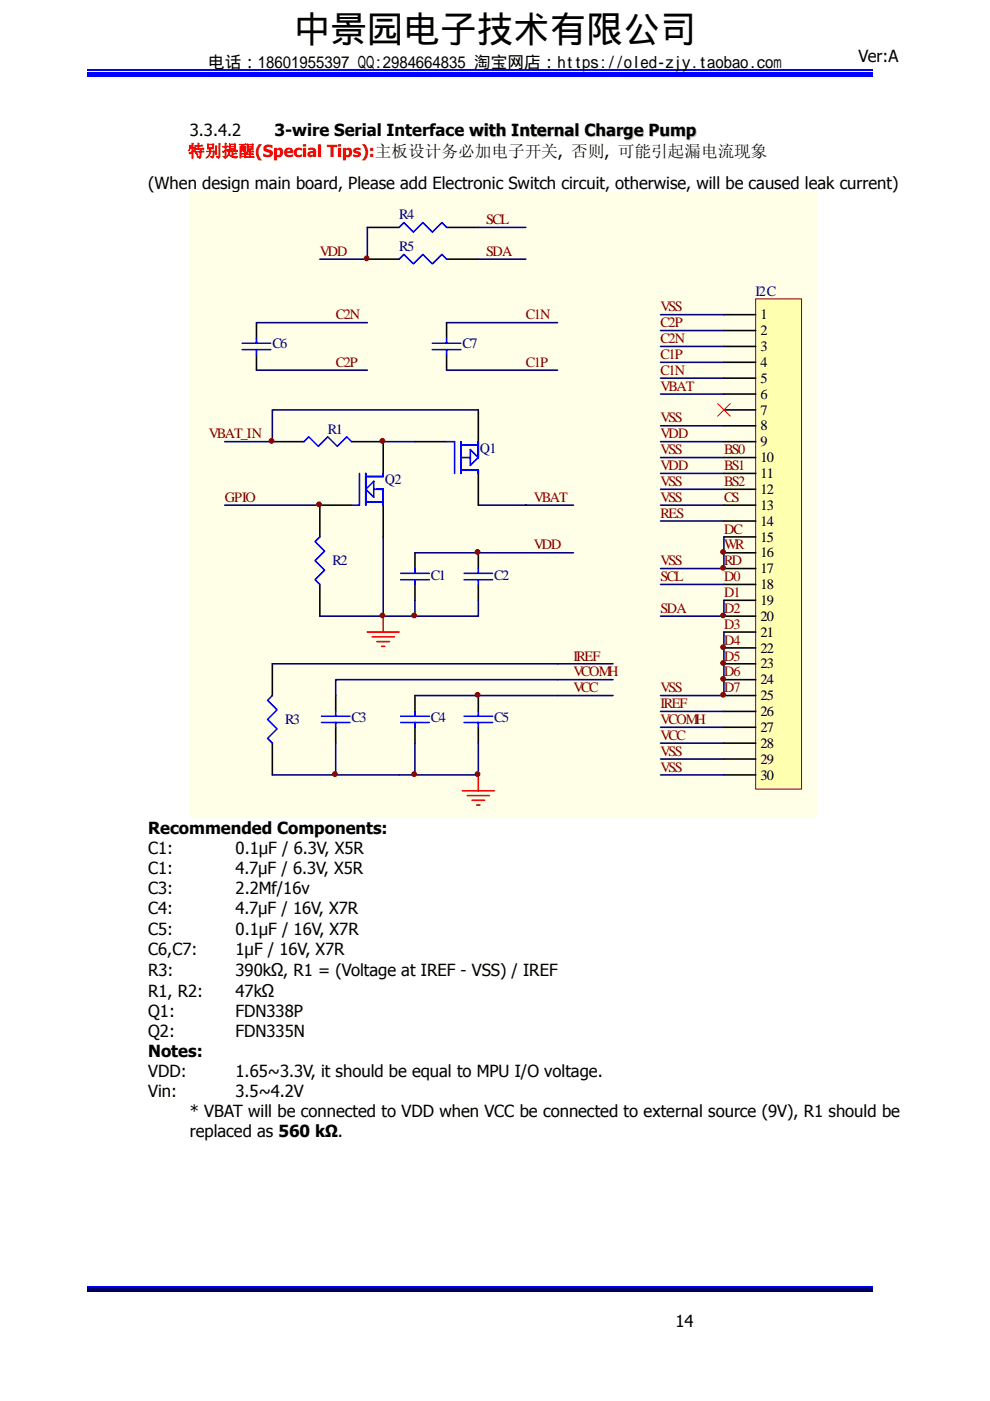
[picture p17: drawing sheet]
<svg xmlns="http://www.w3.org/2000/svg" width="210mm" height="297mm" viewBox="0 0 210 297" stroke-linecap="round" stroke-linejoin="round" font-family="sans-serif">
<defs><g id="words">
<text font-size="7.8" x="62.3" y="8.9">中景园电子技术有限公司</text>
<g font-size="3.5">
<text x="44.1" y="14.5">电话：18601955397 QQ:2984664835 淘宝网店：https://oled-zjy.taobao.com</text>
<text x="182.1" y="13.2">Ver:A</text>
<text x="40.3" y="28.9">3.3.4.2</text>
<text x="58.2" y="28.9">3-wire Serial Interface with Internal Charge Pump</text>
<text x="31.4" y="40">(When design main board, Please add Electronic Switch circuit, otherwise, will be caused leak current)</text>
<text x="31.4" y="176.9">Recommended Components:</text>
<text x="31.4" y="181.1">C1:</text>
<text x="31.4" y="185.4">C1:</text>
<text x="50" y="185.4">4.7μF / 6.3V, X5R</text>
<text x="50" y="181.1">0.1μF / 6.3V, X5R</text>
<text x="31.4" y="189.6">C3:</text>
<text x="50" y="189.6">2.2Μf/16v</text>
<text x="31.4" y="193.9">C4:</text>
<text x="50" y="193.9">4.7μF / 16V, X7R</text>
<text x="31.4" y="198.1">C5:</text>
<text x="31.4" y="202.4">C6,C7:</text>
<text x="50" y="202.4">1μF / 16V, X7R</text>
<text x="50" y="198.1">0.1μF / 16V, X7R</text>
<text x="31.4" y="206.8">R3:</text>
<text x="50" y="206.8">390kΩ, R1 = (Voltage at IREF - VSS) / IREF</text>
<text x="31.4" y="211.3">R1, R2:</text>
<text x="31.4" y="215.6">Q1:</text>
<text x="50" y="211.3">47kΩ</text>
<text x="50" y="215.6">FDN338P</text>
<text x="31.4" y="219.9">Q2:</text>
<text x="50" y="219.9">FDN335N</text>
<text x="31.4" y="224.1">Notes:</text>
<text x="31.4" y="228.4">VDD:</text>
<text x="31.4" y="232.6">Vin:</text>
<text x="50" y="232.6">3.5~4.2V</text>
<text x="50" y="228.4">1.65~3.3V, it should be equal to MPU I/O voltage.</text>
<text x="40.3" y="236.9">* VBAT will be connected to VDD when VCC be connected to external source (9V), R1 should be</text>
<text x="40.3" y="241.2">replaced as 560 kΩ.</text>
<text x="143.3" y="281.3">14</text>
</g>
<text font-size="3.5" fill="#f00" x="39.9" y="33.2">特别提醒(Special Tips):主板设计务必加电子开关, 否则, 可能引起漏电流现象</text>
<g font-size="3" fill="#000080">
<text x="84.6" y="46.5">R4</text>
<text x="84.6" y="53.2">R5</text>
<text x="160.3" y="62.7">I2C</text>
<text x="57.8" y="73.7">C6</text>
<text x="98.1" y="73.7">C7</text>
<text x="69.5" y="91.9">R1</text>
<text x="101.8" y="95.9">Q1</text>
<text x="81.6" y="102.7">Q2</text>
<text x="70.5" y="119.8">R2</text>
<text x="91.4" y="122.9">C1</text>
<text x="104.8" y="122.9">C2</text>
<text x="60.5" y="153.5">R3</text>
<text x="74.6" y="153.2">C3</text>
<text x="91.4" y="153.2">C4</text>
<text x="104.8" y="153.2">C5</text>
</g>
<g font-size="3" fill="#800000">
<text x="103.1" y="47.5">SCL</text>
<text x="67.8" y="54.2">VDD</text>
<text x="103.1" y="54.2">SDA</text>
<text x="71.2" y="67.7">C2N</text>
<text x="111.5" y="67.7">C1N</text>
<text x="140.1" y="69.4">C2P</text>
<text x="140.1" y="66">VSS</text>
<text x="71.2" y="77.8">C2P</text>
<text x="111.5" y="77.8">C1P</text>
<text x="140.1" y="72.7">C2N</text>
<text x="140.1" y="76.1">C1P</text>
<text x="140.1" y="79.5">C1N</text>
<text x="140.1" y="82.8">VBAT</text>
<text x="140.1" y="89.6">VSS</text>
<text x="44.3" y="92.9">VBAT_IN</text>
<text x="140.1" y="92.9">VDD</text>
<text x="140.1" y="96.3">VSS</text>
<text x="140.1" y="99.7">VDD</text>
<text x="153.6" y="96.3">BS0</text>
<text x="153.6" y="99.7">BS1</text>
<text x="47.7" y="106.4">GPIO</text>
<text x="113.2" y="106.4">VBAT</text>
<text x="140.1" y="103">VSS</text>
<text x="140.1" y="106.4">VSS</text>
<text x="153.6" y="106.4">CS</text>
<text x="153.6" y="103">BS2</text>
<text x="140.1" y="109.7">RES</text>
<text x="153.6" y="113.1">DC</text>
<text x="113.2" y="116.5">VDD</text>
<text x="140.1" y="119.8">VSS</text>
<text x="153.6" y="116.5">WR</text>
<text x="153.6" y="119.8">RD</text>
<text x="140.1" y="123.2">SCL</text>
<text x="153.6" y="123.2">D0</text>
<text x="140.1" y="129.9">SDA</text>
<text x="153.6" y="126.6">D1</text>
<text x="153.6" y="129.9">D2</text>
<text x="153.6" y="133.3">D3</text>
<text x="153.6" y="136.7">D4</text>
<text x="121.6" y="140">IREF</text>
<text x="121.6" y="143.4">VCOMH</text>
<text x="153.6" y="140">D5</text>
<text x="153.6" y="143.4">D6</text>
<text x="121.6" y="146.8">VCC</text>
<text x="140.1" y="146.8">VSS</text>
<text x="153.6" y="146.8">D7</text>
<text x="140.1" y="150.1">IREF</text>
<text x="140.1" y="153.5">VCOMH</text>
<text x="140.1" y="156.9">VCC</text>
<text x="140.1" y="160.2">VSS</text>
<text x="140.1" y="163.6">VSS</text>
</g>
<g font-size="3">
<text x="161.3" y="67.7">1</text>
<text x="161.3" y="71.1">2</text>
<text x="161.3" y="74.4">3</text>
<text x="161.3" y="77.8">4</text>
<text x="161.3" y="81.2">5</text>
<text x="161.3" y="84.5">6</text>
<text x="161.3" y="87.9">7</text>
<text x="161.3" y="91.2">8</text>
<text x="161.3" y="94.6">9</text>
<text x="161.3" y="98">10</text>
<text x="161.3" y="101.3">11</text>
<text x="161.3" y="104.7">12</text>
<text x="161.3" y="108.1">13</text>
<text x="161.3" y="111.4">14</text>
<text x="161.3" y="114.8">15</text>
<text x="161.3" y="118.2">16</text>
<text x="161.3" y="121.5">17</text>
<text x="161.3" y="124.9">18</text>
<text x="161.3" y="128.2">19</text>
<text x="161.3" y="131.6">20</text>
<text x="161.3" y="135">21</text>
<text x="161.3" y="138.3">22</text>
<text x="161.3" y="141.7">23</text>
<text x="161.3" y="145.1">24</text>
<text x="161.3" y="148.4">25</text>
<text x="161.3" y="151.8">26</text>
<text x="161.3" y="155.2">27</text>
<text x="161.3" y="158.5">28</text>
<text x="161.3" y="161.9">29</text>
<text x="161.3" y="165.3">30</text>
</g>
</g></defs>
<path d="M18.6 16.1h166.5" fill="none" stroke="#00f" stroke-width=".25"/>
<path d="M18.6 15.2h166.5v.5h-166.5z" fill="#00f"/>
<path d="M18.6 14.8h166.5M18.6 272.8h166.5" fill="none" stroke="#00f" stroke-width=".25"/>
<path d="M18.6 272.9h166.5v.8h-166.5z" fill="#00006b"/>
<path d="M18.6 273.8h166.5" fill="none" stroke="#005" stroke-width=".25"/>
<path d="M40.3 40.8h132.9v132.5h-132.9z" fill="#ffffe8"/>
<g fill="none" stroke="#000" stroke-width=".34">
<path d="M54.4 68.4v3.4M54.4 75.1v3.4M94.7 68.4v3.4M94.7 75.1v3.4M57.8 93.6h6.7M74.6 93.6h6.7v6.8M88 93.6h6.7M101.5 86.9v6.7M74.6 107.1h-6.8v6.7M81.3 107.1v6.7M88 117.2v3.3M101.5 100.4v6.7"/>
<path d="M101.5 117.2v3.3M67.8 123.9v6.7M88 123.9v3.4M101.5 123.9v3.4M57.8 140.7v6.8M57.8 157.6v6.7M71.2 147.5v3.3M71.2 154.2v3.4M88 147.5v3.3M88 154.2v3.4M101.5 147.5v3.3M101.5 154.2v3.4"/>
</g>
<g fill="none" stroke="#00f" stroke-width=".34">
<path d="M51.4 72.8h6M51.4 74.1h6M54.4 71.8v1M54.4 74.1v1M91.7 72.8h6M91.7 74.1h6M94.7 71.8v1M94.7 74.1v1M64.5 93.6l1-1 2 2 2-2 2 2 2.1-2 1 1M94.7 93.6h1.7v6.8M97.7 99.7h3.8v.7M97.7 93.6v6.8"/>
<path d="M97.7 94.3h3.8M97.7 97h2.1M99.8 95.3l1.7 1.7-1.7 1.7zM101.5 93.6v3.4M67.8 113.8l-1 1 2.1 2.1-2.1 2 2.1 2-2.1 2 1 1M76.2 100.4v6.7h-1.6M77.6 100.4v6.7M77.6 106.4h3.7M77.6 103.7l1.7-1.7v3.4zM79.3 103.7h2v3.4M81.3 100.4v.6h-3.7M85 122.9h6"/>
<path d="M85 121.6h6M88 120.5v1.1M88 122.9v1M98.4 122.9h6.1M98.4 121.6h6.1M101.5 120.5v1.1M101.5 122.9v1M57.8 147.5l-1.1 1 2.1 2-2.1 2 2.1 2-2.1 2 1.1 1.1M68.2 153.2h6M68.2 151.8h6M71.2 150.8v1M71.2 153.2v1"/>
<path d="M85 153.2h6M85 151.8h6M88 150.8v1M88 153.2v1M98.4 153.2h6.1M98.4 151.8h6.1M101.5 150.8v1M101.5 153.2v1"/>
</g>
<path d="M77.9 134h6.7M78.9 135h4.7M79.9 136h2.7M80.9 137h.7M81.3 130.6v3.4M98.1 167.7h6.7M99.1 168.7h4.7M100.1 169.7h2.7M101.1 170.7h.7M101.5 164.3v3.4" fill="none" stroke="#f00" stroke-width=".34"/>
<g fill="none" stroke="#000080" stroke-width=".34">
<path d="M54.4 68.4h23.5M54.4 78.5h23.5M94.7 68.4h23.6M94.7 78.5h23.6M81.3 93.6h6.7M101.5 86.9h-43.7v6.7h-10.1M47.7 107.1h20.1M81.3 113.8v16.8M88 117.2h33.6M101.5 107.1h20.1M67.8 130.6h13.5M88 127.3v3.3"/>
<path d="M101.5 127.3v3.3h-20.2M57.8 140.7h72.2M71.2 157.6v6.7M88 157.6v6.7M88 147.5h42M101.5 157.6v6.7h-43.7M130 144.1h-58.8v3.4"/>
</g>
<path d="M160.3 63.4h9.7v103.9h-9.7z" fill-rule="evenodd" fill="#ffffb0" stroke="#800000" stroke-width=".21"/>
<g fill="none" stroke="#000" stroke-width=".34">
<path d="M77.9 54.9h6.7M77.9 48.2h6.7M94.7 54.9h6.8M94.7 48.2h6.8M153.5 66.7h6.8M153.5 70.1h6.8M153.5 73.4h6.8M153.5 76.8h6.8M153.5 80.2h6.8M153.5 83.5h6.8M153.5 86.9h6.8M153.5 90.3h6.8"/>
<path d="M153.5 93.6h6.8M153.5 97h6.8M153.5 100.4h6.8M153.5 103.7h6.8M153.5 107.1h6.8M153.5 110.5h6.8M153.5 113.8h6.8M153.5 117.2h6.8M153.5 120.5h6.8M153.5 123.9h6.8M153.5 127.3h6.8M153.5 130.6h6.8"/>
<path d="M153.5 134h6.8M153.5 137.4h6.8M153.5 140.7h6.8M153.5 144.1h6.8M153.5 147.5h6.8M153.5 150.8h6.8M153.5 154.2h6.8M153.5 157.6h6.8M153.5 160.9h6.8M153.5 164.3h6.8"/>
</g>
<g fill="none" stroke="#000080" stroke-width=".34">
<path d="M77.9 48.2v6.7h-10.1M101.5 54.9h10M101.5 48.2h10M140.1 66.7h13.4M140.1 70.1h13.4M140.1 73.4h13.4M140.1 76.8h13.4M140.1 80.2h13.4M140.1 83.5h13.4M140.1 90.3h13.4M140.1 93.6h13.4M140.1 97h13.4"/>
<path d="M140.1 100.4h13.4M140.1 103.7h13.4M140.1 107.1h13.4M140.1 110.5h13.4M153.5 113.8v6.7h-13.4M140.1 123.9h13.4M153.5 127.3v3.3h-13.4M153.5 134v13.5h-13.4M140.1 150.8h13.4M140.1 154.2h13.4M140.1 157.6h13.4M140.1 160.9h13.4"/>
<path d="M140.1 164.3h13.4"/>
</g>
<path d="M152.2 85.6l2.7 2.6M154.9 85.6l-2.7 2.6" fill="none" stroke="#f00" stroke-width=".21"/>
<g fill="#800000" stroke="#800000" stroke-width=".21">
<circle cx="101.3" cy="147.3" r=".51"/>
<circle cx="101.3" cy="164.1" r=".51"/>
<circle cx="71" cy="164.1" r=".51"/>
<circle cx="87.8" cy="164.1" r=".51"/>
<circle cx="101.3" cy="117" r=".5"/>
<circle cx="67.7" cy="106.9" r=".51"/>
<circle cx="57.6" cy="93.5" r=".5"/>
<circle cx="81.1" cy="93.5" r=".51"/>
<circle cx="81.1" cy="130.5" r=".5"/>
<circle cx="87.8" cy="130.5" r=".5"/>
<circle cx="153.4" cy="120.4" r=".5"/>
<circle cx="153.4" cy="117" r=".5"/>
<circle cx="153.4" cy="130.5" r=".5"/>
<circle cx="153.4" cy="147.3" r=".51"/>
<circle cx="153.4" cy="137.2" r=".5"/>
<circle cx="153.4" cy="140.6" r=".51"/>
<circle cx="153.4" cy="143.9" r=".51"/>
<circle cx="77.7" cy="54.8" r=".5"/>
</g>
<path d="M84.6 54.9l1.1-1 2 2 2-2 2 2 2-2 1 1M84.6 48.2l1.1-1 2 2 2-2 2 2 2-2 1 1" fill="none" stroke="#00f" stroke-width=".34"/>
<use href="#words"/>
</svg>
